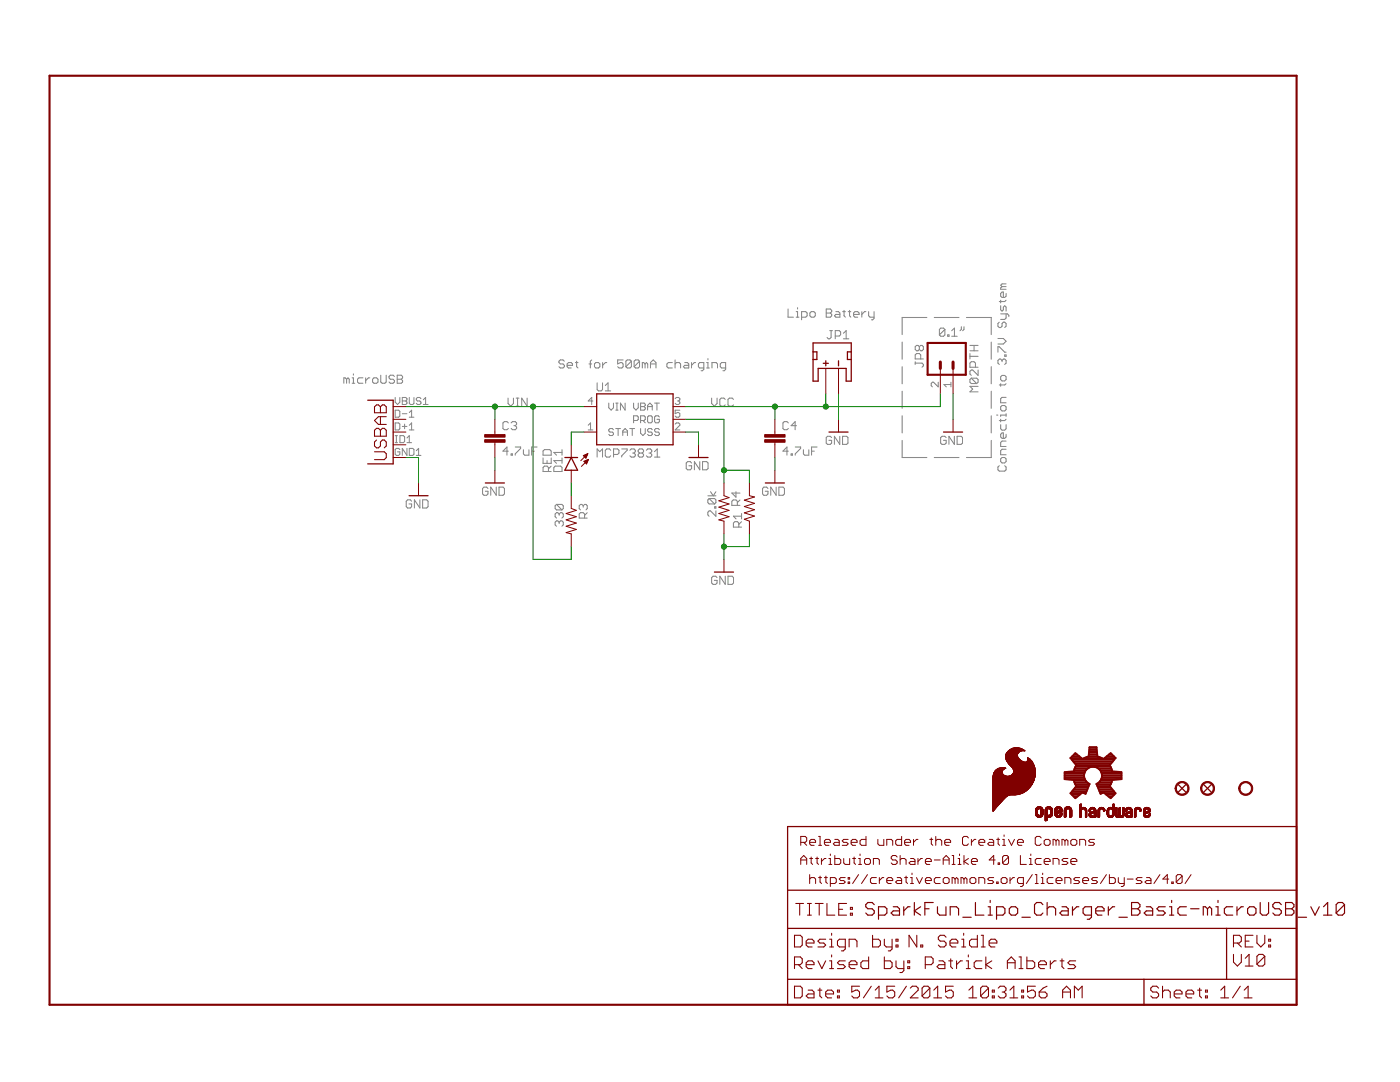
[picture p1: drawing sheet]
<svg xmlns="http://www.w3.org/2000/svg" width="279mm" height="216mm" viewBox="0 0 279 216" stroke-linecap="round" stroke-linejoin="round" font-family="sans-serif">
<g fill="none" stroke="#808080" stroke-width=".21">
<path d="M180 68.3v3.4M180 73.2v3.4M180 78.1v3.4M185 63.4h-5v3.4M186.5 63.4h4.9M192.9 63.4h4.9v3.4M197.8 68.3v3.4M197.8 73.2v3.4M197.8 78.1v3.4M180 87.9v3.4h5M180 83v3.4M186.5 91.3h4.9"/>
<path d="M197.8 83v3.4M197.8 87.9v3.4h-4.9"/>
</g>
<g fill="none" stroke="#808080" stroke-width=".2">
<path d="M199.7 59.9v.6M200 57.2l-.3 .2v.3h1.1M200 57.2h.8M200.8 58.5v.6l-.3 .3h-.5l-.3-.3v-.6l.3-.2h.2v1.1M200.8 59.9l-.3 .3h-1.1M200.8 56.6h-.8l-.3 .3 .3 .3M69.2 75.7l-.3-.3h-.3v1.1M69.2 75.7v.8M69.2 75.7l.2-.3 .3 .3v.8M70.3 75.4h.2v1.1M70.3 76.5h.5M70.5 74.6v.3"/>
<path d="M72.4 75.4h-.8l-.2 .3v.5l.2 .3h.8M73 75.4v1.1M73.8 75.4h-.3l-.5 .5M74.6 75.4h.6l.2 .3v.5l-.2 .3h-.6l-.2-.3v-.5zM76 74.9v1.3l.3 .3h.5l.3-.3v-1.3M78.7 75.1l-.3-.2h-.5l-.3 .2v.3l.3 .3h.5l.3 .2v.3l-.3 .3h-.5l-.3-.3M78.9 79.3v.9l.4 .5 .5-.5v-.9M79.3 74.9h.8l.2 .2v.3l-.2 .3 .2 .2v.3l-.2 .3h-.8zM79.3 75.7h.8M80.3 79.3h.7l.2 .2v.3l-.2 .2 .2 .2v.3l-.2 .2h-.7zM81.7 79.3v1.2l.2 .2h.5l.2-.2v-1.2M84 79.5l-.2-.2h-.5l-.2 .2v.3l.2 .2h.5l.2 .2v.3l-.2 .2h-.5l-.2-.2"/>
<path d="M84.5 79.8l.4-.5v1.4M101.4 79.4v1.1l.5 .5 .6-.5v-1.1M103 79.4h.6M103.3 79.4v1.6M105.2 79.4v1.6l-1.1-1.6v1.6M112.6 72.1l-.2-.3h-.6l-.3 .3v.2l.3 .3h.6l.2 .3v.3l-.2 .2h-.6l-.3-.2M113.2 72.9h1.1v-.3l-.3-.3h-.5l-.3 .3v.6l.3 .2h.5M114.8 72.3h.6M115.1 72.1v1.1l.3 .2M117.5 72.6h.6M118.1 71.8l-.3 .3v1.3M118.6 72.6l.3-.3h.5l.3 .3v.6l-.3 .2h-.5l-.3-.2z"/>
<path d="M119.2 76.4v1.3l.2 .3h.6l.2-.3v-1.3M120.3 72.3v1.1M120.8 78h1.1M120.8 76.9l.5-.5v1.6M121.1 72.3h-.3l-.5 .6M124.4 71.8h-1.1v.8l.5-.3h.3l.3 .3v.6l-.3 .2h-.6l-.2-.2M126 72.1l-.3-.3h-.5l-.3 .3v1.1M126 72.1v1.1l-.3 .2h-.5l-.3-.2M126 72.1l-1.1 1.1M127.6 72.1l-.2-.3h-.6l-.2 .3v1.1M127.6 72.1v1.1l-.2 .2h-.6l-.2-.2M127.6 72.1l-1 1.1"/>
<path d="M128.7 72.6l-.2-.3h-.3v1.1M128.7 72.6v.8M128.7 72.6l.3-.3 .3 .3v.8M129.8 72.6h1.1M129.8 73.4v-1.1l.6-.5 .5 .5v1.1M134.2 72.3h-.8l-.3 .3v.6l.3 .2h.8M134.7 72.6l.3-.3h.6l.2 .3v.8M134.7 71.8v1.6M134.7 79.5l.3-.2h.4l.3 .2v.3l-.3 .2M136.7 72.3h.5l.3 .3v.8h-.8l-.3-.2 .3-.3h.8M138 72.3v1.1M138.8 72.3h-.2l-.6 .6"/>
<path d="M140.5 73.4h-.9l-.2-.2v-.6l.2-.3h.9v1.4l-.3 .3h-.3M141 73.4h.6M141 72.3h.3v1.1M141.3 71.5v.3M142 79.4v1.1l.6 .5 .5-.5v-1.1M142.1 73.4v-1.1h.8l.3 .3v.8M144.7 79.7l-.2-.3h-.6l-.2 .3v1.1l.2 .2h.6l.2-.2M144.8 73.4h-.8l-.3-.2v-.6l.3-.3h.8v1.4l-.3 .3h-.2M146.4 79.7l-.3-.3h-.5l-.3 .3v1.1l.3 .2h.5l.3-.2M157.3 61.7v1.6h1M158.9 63.3h.5M158.9 62.2h.3v1.1"/>
<path d="M159.2 61.4v.3M160 63.3h.8l.3-.3v-.5l-.3-.3h-.8v1.6M161.6 62.5l.3-.3h.5l.3 .3v.5l-.3 .3h-.5l-.3-.3zM164.9 61.7h.8l.3 .2v.3l-.3 .3 .3 .2v.3l-.3 .3h-.8zM164.9 62.5h.8M165.6 66h.5M165.9 66v1.3l-.3 .3h-.3l-.2-.3M166.7 67.1h.8l.3-.3v-.6l-.3-.2h-.8v1.6M166.8 62.2h.5l.3 .3v.8h-.8l-.3-.3 .3-.3h.8M168.2 62.2h.5M168.3 67.6h1.1M168.3 66.5l.6-.5v1.6"/>
<path d="M168.4 61.9v1.1l.3 .3M169.3 62.2h.5M169.5 61.9v1.1l.3 .3M170.3 62.7h1.1v-.2l-.2-.3h-.6l-.3 .3v.5l.3 .3h.6M172 62.2v1.1M172.8 62.2h-.3l-.5 .5M173.4 62.2v.8l.2 .3h.8M174.4 62.2v1.3l-.2 .3h-.3M182.6 72.5h1.4l.3 .2v.3l-.3 .3M182.6 72.2v.5M183.5 69.2l-.3-.3h-.3l-.3 .3v.5l.3 .3h.3l.3-.3M183.5 69.2l.2-.3h.3l.3 .3v.5l-.3 .3h-.3l-.2-.3"/>
<path d="M183.5 69.2v.5M183.7 71.6v-.8l-.2-.3h-.6l-.3 .3v.8h1.7M187.2 76.3v.9l-.9-.9h-.2l-.3 .2v.5l.3 .2M188.6 65.7l-.3-.2h-.6l-.2 .2v1.1M188.6 65.7v1.1l-.3 .3h-.6l-.2-.3M188.6 65.7l-1.1 1.1M189.1 66.8h.3v.3h-.3zM189.8 76.7h-1.4l.4 .5M189.8 76.3v.9M189.9 67.1h1.1M189.9 66l.6-.5v1.6M191.9 65.2v.5l-.3 .3"/>
<path d="M192.4 65.2v.5l-.3 .3M193.6 71.1h1.6M193.6 70.5v1.1M193.6 70h1.6M193.6 68.9h1.6M193.8 75.5l-.2 .2v.6l.2 .2h1.1M193.8 75.5h1.1l.3 .2v.6l-.3 .2M193.8 75.5l1.1 1M194.4 68.9v1.1M194.7 73.3v-.8l-.3-.3h-.6l-.2 .3v.8h1.6M195.2 77.1h-1.6l.5 .5-.5 .6h1.6M195.2 73.8v1.1l-1.1-1.1h-.3l-.2 .3v.5l.2 .3"/>
<path d="M199.2 70.3v-1.1h.2l1.1 1.1h.3M199.2 67.5h1l.6 .6-.6 .5h-1M199.4 64.3l-.2 .3v.5l.2 .3h.3l.3-.3v-.5l.2-.3h.3l.3 .3v.5l-.3 .3M199.7 61v.8l.3 .3 .2-.3v-.5l.3-.3 .3 .3v.8M199.7 76.6v.5M199.7 62.6h1.4l.2 .3v.3M200 71.9l-.3-.3h-.3l-.2 .3v.6l.2 .2M200 71.9l.2-.3h.3l.3 .3v.6l-.3 .2M200 74.9h.5l.3 .3v.5l-.3 .3h-.5l-.3-.3v-.5zM200 71.9v.3M200.5 70.8h.3v.3h-.3zM200.8 62.6v.9l-.3 .2h-.8"/>
<path d="M200.8 79.3h-.8l-.3 .2v.9h1.1M200.8 76.6l-.3 .2h-1.1M78.9 81.9h.7l.2 .2v.9l-.2 .2h-.7zM78.9 86.9h.4M78.9 84.4h.7l.2 .2v1l-.2 .2h-.7zM78.9 88.3h.4M79.1 86.9v1.4M79.8 89.7l-.2-.2h-.5l-.2 .2v.9l.2 .3h.5l.2-.3v-.4h-.5M79.8 86.9h.7l.3 .3v.9l-.3 .2h-.7zM80.3 80h.7M80.3 85.1h.9M80.3 82.5h.9"/>
<path d="M80.8 84.6v1M81.2 89.5v1.4l-.9-1.4v1.4M81.2 87.4l.5-.5v1.4M81.2 88.3h.9M81.7 82.3l.4-.4v1.3M81.7 84.9l.4-.5v1.4M81.7 85.8h.9M81.7 83.2h.9M81.7 89.5h.7l.2 .2v.9l-.2 .3h-.7zM83.1 90.9h.9M83.1 89.9l.4-.4v1.4M83.8 99.7v1.7l-1.1-1.7v1.7"/>
<path d="M84.3 99.7h.9l.2 .3v1.1l-.2 .3h-.9zM84.5 80.7h.9M97.4 97.5l-.3-.3h-.5l-.3 .3v1.1l.3 .2h.5l.3-.2v-.6h-.5M99 97.2v1.6l-1.1-1.6v1.6M99.6 97.2h.8l.3 .3v1.1l-.3 .2h-.8zM101.5 90h-1.1l.8-.8v1.6M101.5 84.4l-.3-.3h-.6l-.2 .3v1.1l.2 .2h.6l.3-.2M102 90.6h.3v.2h-.3zM102 84.4l.3-.3h.5l.3 .3v.3l-.3 .2M102.6 84.9h.2M102.8 89.2h1.1v.3l-1.1 1.1v.2M102.8 84.9l.3 .3v.3l-.3 .2h-.5l-.3-.2"/>
<path d="M103 81h.6M104.5 89.7v.9l.2 .2h.9v-1.1M106.1 90h.5M107.2 89.2h-1.1v1.6M108.4 91.4v1.1h1.6v-1.1M108.6 89.7h1.1l.3 .3v.8h-1.6v-.8zM109.2 91.9v.6M109.5 94.1v-.8l-.3-.3h-.6l-.2 .3v.8h1.6M110 93l-.5 .6M110.5 93.3l.3-.3h1.1l.3 .3v.8h-1.7zM112.2 89.7v1.1M112.2 91.4v1.1"/>
<path d="M112.2 91.9h-1.7l.6 .6M112.2 90.3h-1.7l.6 .5M117.4 84.9l.5-.5v1.4M117.4 85.8h.9M118.3 80h-.9l.7-.7v1.4M119.2 91.2v-1.6l.5 .5 .5-.5v1.6M121.5 80.4v1l.5 .4 .4-.4v-1M121.9 89.9l-.3-.3h-.5l-.3 .3v1.1l.3 .2h.5l.3-.2M122.4 85.7l-.2-.2h-.5l-.2 .2v.3l.2 .2h.5l.2 .2v.3l-.2 .2h-.5l-.2-.2M122.4 90.7h.9l.2-.3v-.5l-.2-.3h-.9v1.6M122.9 81.8h.5M122.9 80.4h.5"/>
<path d="M122.9 85.5h.9M123.1 80.4v1.4M123.4 85.5v1.4M124.1 89.6h1.1v.3l-1.1 1.1v.2M124.3 86.9v-.9l.5-.5 .4 .5v.9M124.3 86.2h.9M124.8 80.4v1.4l-1-1.4v1.4M125.7 85.5h.9M125.7 89.9l.3-.3h.5l.3 .3v.2l-.3 .3M126.2 85.5v1.4M126.3 90.4h.2M126.4 83.9h.7l.3-.2v-.5l-.3-.2h-.7v1.4"/>
<path d="M126.4 80.4v1l.5 .4 .5-.4v-1M126.5 90.4l.3 .3v.3l-.3 .2h-.5l-.3-.2M127.6 90.4l-.2-.3v-.2l.2-.3h.6l.2 .3v.2l-.2 .3M127.6 90.4l-.2 .3v.3l.2 .2h.6l.2-.2v-.3l-.2-.3M127.6 90.4h.6M127.8 83.9h.7l.3-.2v-.5l-.3-.2h-.7v1.4M127.8 80.4h.7l.3 .3v.2l-.3 .2 .3 .3v.2l-.3 .2h-.7zM127.8 85.5v.9l.5 .5 .5-.5v-.9M127.8 81.1h.7M128.3 83.9l.5 .5M129 89.9l.3-.3h.5l.3 .3v.2l-.3 .3M129.2 83.2l.3-.2h.4l.3 .2v.9l-.3 .3h-.4l-.3-.3z"/>
<path d="M129.2 81.1h1M129.2 81.8v-.9l.5-.5 .5 .5v.9M129.5 90.4h.3M129.8 90.4l.3 .3v.3l-.3 .2h-.5l-.3-.2M130.2 85.7l-.3-.2h-.4l-.3 .2v.3l.3 .2h.4l.3 .2v.3l-.3 .2h-.4l-.3-.2M130.6 91.2h1.1M130.6 90.1l.6-.5v1.6M130.6 80.4h1M131.1 80.4v1.4M131.6 85.7l-.2-.2h-.5l-.3 .2v.3l.3 .2h.5l.2 .2v.3l-.2 .2h-.5l-.3-.2M131.6 83.2l-.2-.2h-.5l-.3 .2v.9l.3 .3h.5l.2-.3v-.4h-.5M134.7 84.6l.3-.2h.4l.3 .2v.3l-1 .9h1"/>
<path d="M135.2 80h.2M135.4 80l.3 .2v.3l-.3 .2h-.4l-.3-.2M135.7 81.9h-1v.6l.5-.2h.2l.3 .2v.5l-.3 .2h-.4l-.3-.2M138 92.4l-.2-.3h-.6l-.3 .3v1.1l.3 .2h.6l.2-.2v-.6h-.5M139.7 92.1v1.6l-1.1-1.6v1.6M140.2 92.1h.8l.3 .3v1.1l-.3 .2h-.8zM141.3 98.9h1.6M141.5 99.5l-.2 .3v.5l.2 .3h1.1M141.5 99.5h1.1l.3 .3v.5l-.3 .3M141.5 99.5l1.1 1.1M141.8 98.1l.5 .8 .6-.8M146.9 98.1v1.1l-.9-.8h1.7"/>
<path d="M147.7 99.8l-.5 .5M153.3 97.5l-.3-.3h-.6l-.2 .3v1.1l.2 .2h.6l.3-.2v-.6h-.6M154.9 97.2v1.6l-1.1-1.6v1.6M155.4 97.2h.9l.2 .3v1.1l-.2 .2h-.9zM157.3 90h-1l.8-.8v1.6M157.3 84.4l-.2-.3h-.6l-.2 .3v1.1l.2 .2h.6l.2-.2M157.9 90.6h.3v.2h-.3zM158.7 89.2h1.1v.3l-1.1 1.1v.2M159 84.9h-1.1l.8-.8v1.6M160.3 89.7v.9l.3 .2h.8v-1.1M162 90h.5M163.1 89.2h-1.1v1.6"/>
<path d="M166 87.3l-.3-.2h-.6l-.2 .2v1.1l.2 .3h.6l.3-.3v-.5h-.6M167.6 87.1v1.6l-1.1-1.6v1.6M168.1 87.1h.9l.2 .2v1.1l-.2 .3h-.9zM188.8 87.3l-.2-.2h-.6l-.3 .2v1.1l.3 .3h.6l.2-.3v-.5h-.5M190.5 87.1v1.6l-1.1-1.6v1.6M191 87.1h.8l.3 .2v1.1l-.3 .3h-.8zM198.9 82.8h.3M199.4 92.9l-.2 .3v.5l.2 .3h1.1l.3-.3v-.5l-.3-.3M199.7 84.7v.9l.3 .2h.5l.3-.2v-.9M199.7 91.6l.3-.3h.5l.3 .3v.5l-.3 .3h-.5l-.3-.3zM199.7 83.7v.5M200 80.9h.5l.3 .3v.5l-.3 .3h-.5l-.3-.3v-.5z"/>
<path d="M200.8 82.5v.6M200.8 86.7v.5l-.3 .3h-.5l-.3-.3v-.5l.3-.3h.2v1.1M200.8 82.8h-1.1v.3M200.8 88h-.8l-.3 .3v.8h1.1M200.8 89.6h-.8l-.3 .3v.8h1.1M200.8 83.7l-.3 .2h-1.1M82.1 100l-.2-.3h-.6l-.2 .3v1.1l.2 .3h.6l.2-.3v-.5h-.5M111.1 100.6l-.3 .3v.6l.3 .2h1M111.1 100.6h1l.3 .3v.6l-.3 .2M111.1 100.6l1 1.1M111.6 102.6l.3-.3h.2l.3 .3v.5l-.3 .3M111.6 104.2l-.3-.3h-.2l-.3 .3v.5l.3 .3"/>
<path d="M111.6 102.6l-.3-.3h-.2l-.3 .3v.5l.3 .3M111.6 104.2l.3-.3h.2l.3 .3v.5l-.3 .3M111.6 102.6v.2M111.6 104.2v.3M116.4 100.9l-.3-.3h-.3l-.2 .3v.6l.2 .2M116.4 100.9l.3-.3h.2l.3 .3v.6l-.3 .2M116.4 100.9v.3M116.7 103.4v-.8l-.3-.3h-.6l-.2 .3v.8h1.6M117.2 102.3l-.5 .5M142.6 101.1h.3v.3h-.3zM142.9 101.9v1.1l-1.1-1.1h-.3l-.2 .3v.5l.2 .3M143.1 115.3l-.3-.3h-.5l-.3 .3v1l.3 .3h.5l.3-.3v-.5h-.5"/>
<path d="M144.7 115v1.6l-1-1.6v1.6M145.3 115h.8l.3 .3v1l-.3 .3h-.8zM147.2 100.8v-.8l-.3-.2h-.6l-.3 .2v.8h1.7M147.4 105.2v-.8l-.2-.3h-.6l-.2 .3v.8h1.6M148 104.1l-.6 .5M148 103h-1.6l.5 .5M148 102.5v1"/>
</g>
<g fill="none" stroke="#800000" stroke-width=".21">
<path d="M74.7 90.1h2l.4 .4v.8l-.4 .4h-2M74.7 81.2l.4-.4h.4l.4 .4 .4-.4h.4l.4 .4v1.2h-2.4zM74.7 85.9l.4-.4h.4l.4 .4 .4-.4h.4l.4 .4v1.1h-2.4zM75.1 87.8l-.4 .4v.8l.4 .4h.4l.4-.4v-.8l.4-.4h.4l.4 .4v.8l-.4 .4M75.9 81.2v1.2M75.9 83.1v1.6M75.9 85.9v1.1M77.1 83.1h-1.6l-.8 .8 .8 .8h1.6M158.6 186.6h1.1l.4 .4v1.6l-.4 .4h-1.1zM158.6 192.5h1.1l.4-.4v-.8l-.4-.4h-1.1v2.4M158.6 196.8h1.1l.4 .4v1.5l-.4 .4h-1.1zM158.8 180.3h1.6"/>
<path d="M159.3 192.5l.8 .8M159.6 180.3v2.3M160.9 188.2h1.6v-.4l-.4-.4h-.8l-.4 .4v.8l.4 .4h.8M160.9 192.5h1.6v-.4l-.4-.4h-.8l-.4 .4v.8l.4 .4h.8M161.1 180.3h.8M161.1 182.6h.8M161.3 197.6h.8l.4 .4v1.1h-1.2l-.4-.4 .4-.4h1.2M161.5 180.3v2.3M162.7 180.3h1.6M163.2 191.7l.8 1.6 .8-1.6M163.2 197.6h.8M163.5 180.3v2.3"/>
<path d="M163.6 197.2v1.5l.4 .4M164.8 187.4h-1.2l-.4 .4 .4 .4h.8l.4 .4-.4 .4h-1.2M164.8 198.3h1.5v-.3l-.3-.4h-.8l-.4 .4v.7l.4 .4h.8M165 180.3v2.3h1.6M165.6 189h.7M165.6 187.4h.4v1.6M165.6 193.3h.7M165.6 191.7h.4v1.6M166 186.2v.4M166 190.5v.4M167.1 198.7h.4v.4h-.4zM167.1 197.6h.4v.4h-.4z"/>
<path d="M167.4 181.4h.8M168.7 189h-1.2l-.4-.4v-.8l.4-.4h1.2v2l-.4 .3h-.4M168.7 191.7h-1.2l-.4 .4 .4 .4h.8l.4 .4-.4 .4h-1.2M169 180.3h-1.6v2.3h1.6M169.5 189v-1.6h1.1l.4 .4v1.2M169.5 192.5h1.5v-.4l-.4-.4h-.7l-.4 .4v.8l.4 .4h.7M169.7 182.2h.4v.4h-.4zM169.7 181.1h.4v.3h-.4zM171.5 196.8h-1.5v1.2l.8-.4h.4l.3 .4v.7l-.3 .4h-.8l-.4-.4M173.4 190.9v2.4h-1.2l-.4-.4v-.8l.4-.4h1.2M173.9 196.8l-1.6 2.3M174.1 186.6v2.4h1.2l.4-.4v-.8l-.4-.4h-1.2"/>
<path d="M174.7 199.1h1.5M174.7 197.6l.7-.8v2.3M176.5 187.4v1.2l.4 .4h1.1M176.5 190.9v2.4h1.2l.3-.4v-.8l-.3-.4h-1.2M178 187.4v2l-.3 .3h-.4M178.6 196.8h-1.6v1.2l.8-.4h.4l.4 .4v.7l-.4 .4h-.8l-.4-.4M178.8 188.6h.4v.4h-.4zM178.8 187.4h.4v.4h-.4zM178.8 191.7v1.2l.4 .4h1.2M180.4 191.7v2l-.4 .4h-.4M180.9 196.8l-1.6 2.3M181.2 192.9h.3v.4h-.3z"/>
<path d="M181.2 191.7h.3v.4h-.3zM181.7 197.2l.4-.4h.7l.4 .4v.4l-1.5 1.5h1.5M183 186.6v2.4l-1.6-2.4v2.4M183.7 188.6h.4v.4h-.4zM184.7 192.5h1.1l.4-.4v-.8l-.4-.4h-1.1v2.4M185.6 197.2v1.5l-.4 .4h-.8l-.4-.4M185.6 197.2l-.4-.4h-.8l-.4 .4v1.5M185.6 197.2l-1.6 1.5M186.4 199.1h1.5M186.4 197.6l.7-.8v2.3M187.4 191.7h.8l.4 .4v1.2h-1.2l-.4-.4 .4-.4h1.2M188.8 187l-.4-.4h-.8l-.3 .4v.4l.3 .4h.8l.4 .4v.4l-.4 .4h-.8l-.3-.4"/>
<path d="M189.3 191.7h.8M189.6 188.2h1.6v-.4l-.4-.4h-.8l-.4 .4v.8l.4 .4h.8M189.7 191.3v1.6l.4 .4M190.2 196.8h-1.5v1.2l.8-.4h.4l.3 .4v.7l-.3 .4h-.8l-.4-.4M190.9 191.7v1.6M191.9 189h.8M191.9 187.4h.4v1.6M192.1 191.7h-.4l-.8 .8M192.3 186.2v.4M192.8 193.3h.8M192.8 191.7h.5v1.6M193.3 190.5v.4"/>
<path d="M193.4 199.1h1.5M193.4 197.6l.7-.8v2.3M195.1 186.6v2.4h-1.2l-.4-.4v-.8l.4-.4h1.2M195.8 189h.8M195.8 186.6h.4v2.4M196 191.7h-1.2l-.4 .4v.8l.4 .4h1.2M196.7 190.9v2.4M197.3 197.2v1.5l-.4 .4h-.8l-.4-.4M197.3 197.2l-.4-.4h-.8l-.4 .4v1.5M197.3 197.2l-1.6 1.5M197.4 188.2h1.5v-.4l-.3-.4h-.8l-.4 .4v.8l.4 .4h.8M197.9 191.7l-1.2 .8 1.2 .8"/>
<path d="M198 198.7h.4v.4h-.4zM198 197.6h.4v.4h-.4zM199.2 197.2l.4-.4h.8l.4 .4v.4l-.4 .4M200 198h.4M200.4 198l.4 .3v.4l-.4 .4h-.8l-.4-.4M201 192.1h1.6M201 193.3v-1.6l.8-.8 .8 .8v1.6M201.5 199.1h1.6M201.5 197.6l.8-.8v2.3M203.4 190.9h.4v2.4M203.4 193.3h.8M203.9 198.7h.4v.4h-.4z"/>
<path d="M203.9 197.6h.4v.4h-.4zM204.9 190.9v2.4h1.2l.4-.4v-.8l-.4-.4h-1.2M206.6 196.8h-1.5v1.2l.7-.4h.4l.4 .4v.7l-.4 .4h-.8l-.3-.4M207.3 192.5h1.5v-.4l-.4-.4h-.7l-.4 .4v.8l.4 .4h.7M207.4 198h1.2l.4 .3v.4l-.4 .4h-.8l-.4-.4zM209 196.8l-.8 .4-.8 .8M209.6 191.7v1.6M210.8 191.7h-.4l-.8 .8M211.6 191.7h.7M211.9 191.3v1.6l.4 .4M212.1 198h1.5M212.1 199.1v-1.5l.8-.8 .7 .8v1.5"/>
<path d="M214.4 199.1v-2.3l.8 .8 .8-.8v2.3M214.7 191.7h-1.2l-.4 .4 .4 .4h.8l.4 .4-.4 .4h-1.2M231.2 197.2l-.4-.4h-.7l-.4 .4v.4l.4 .4h.7l.4 .3v.4l-.4 .4h-.7l-.4-.4M232 198l.4-.4h.8l.4 .4v1.1M232 196.8v2.3M234.3 198.3h1.6v-.3l-.4-.4h-.8l-.4 .4v.7l.4 .4h.8M236.7 198.3h1.5v-.3l-.4-.4h-.7l-.4 .4v.7l.4 .4h.7M239 197.6h.8M239.4 197.2v1.5l.4 .4M240.6 198.7h.4v.4h-.4zM240.6 197.6h.4v.4h-.4zM243.6 199.1h1.6"/>
<path d="M243.6 197.6l.8-.8v2.3M246.2 188.2h1.1l.4-.4v-.8l-.4-.4h-1.1v2.4M246.2 190.4v1.6l.8 .8 .7-.8v-1.6M247 188.2l.7 .8M247.5 196.8l-1.5 2.3M248.3 199.1h1.6M248.3 197.6l.8-.8v2.3M248.5 187.8h.8M248.5 191.2l.8-.8v2.4M248.5 192.8h1.6M250.1 186.6h-1.6v2.4h1.6M250.8 186.6v1.6l.8 .8 .8-.8v-1.6"/>
<path d="M252.4 190.8v1.6l-.4 .4h-.8l-.4-.4M252.4 190.8l-.4-.4h-.8l-.4 .4v1.6M252.4 190.8l-1.6 1.6M253.2 188.6h.4v.4h-.4zM253.2 187.4h.4v.4h-.4z"/>
</g>
<path d="M9.9 15.1h248.9v185.4h-248.9zM185.1 68.4h7.6v6.4h-7.6z" fill="none" stroke="#800000" stroke-width=".42"/>
<g fill="none" stroke="#800000" stroke-width=".25">
<path d="M73.4 79.9h5.1v12.7h-5.1M119.1 78.6h15.2v10.2h-15.2zM162.3 68.4h7.6v7.7h-1v-2.6h-5.6v2.6h-1zM162.3 70.2h.7v1.5h-.7M164.3 72.5h1M164.8 72v1M167.3 72v1M169.9 70.2h-.8v1.5h.8M81.6 98.9h3.8M96.9 96.4h3.8M112.7 91.3h2.6M114 91.3l1.3 2.5h-2.6z"/>
<path d="M137.5 91.3h3.8M152.7 96.4h3.8M165.4 86.2h3.8M188.3 86.2h3.8M142.6 114.2h3.8M235.1 156.5l1.6 1.6M236.7 156.5l-1.6 1.6M240.2 156.5l1.5 1.6M241.7 156.5l-1.5 1.6M157.2 164.9h101.6v35.6h-101.6zM157.2 177.6h101.6M157.2 185.3h101.6"/>
<path d="M157.2 195.4h101.6M228.3 195.4v5.1M244.8 185.3v10.1"/>
</g>
<g fill="none" stroke="#800000" stroke-width=".23">
<path d="M197.6 179.7v.4M233.8 179.7v.4M243.1 179.7v.4M174.5 180.5l-.4-.4h-.9l-.4 .4v.4l.4 .4h.9l.4 .5v.4l-.4 .4h-.9l-.4-.4M175.3 182.6h1.3l.4-.4v-.9l-.4-.4h-1.3v2.5M178.3 180.9h.8l.4 .4v1.3h-1.2l-.5-.4 .5-.4h1.2M180.4 180.9v1.7M181.6 180.9h-.4l-.8 .9M182.5 180.1v2.5M183.7 180.9l-1.2 .9 1.2 .8M184.6 181.3h.8M186.2 180.1h-1.6v2.5"/>
<path d="M187.1 180.9v1.3l.4 .4h1.3v-1.7M189.6 182.6v-1.7h1.3l.4 .4v1.3M192.2 183h1.6M194.7 180.1v2.5h1.7M197.2 182.6h.8M197.2 180.9h.4v1.7M198.9 182.6h1.3l.4-.4v-.9l-.4-.4h-1.3v2.5M201.4 181.3l.4-.4h.9l.4 .4v.9l-.4 .4h-.9l-.4-.4zM203.9 183h1.7M208.1 180.5l-.4-.4h-.8l-.4 .4v1.7l.4 .4h.8l.4-.4M209 181.3l.4-.4h.8l.5 .4v1.3M209 180.1v2.5"/>
<path d="M211.9 180.9h.9l.4 .4v1.3h-1.3l-.4-.4 .4-.4h1.3M214 180.9v1.7M215.3 180.9h-.4l-.9 .9M217.8 182.6h-1.2l-.4-.4v-.9l.4-.4h1.2v2.1l-.4 .4h-.4M218.7 181.8h1.6v-.5l-.4-.4h-.8l-.4 .4v.9l.4 .4h.8M221.2 180.9v1.7M222.5 180.9h-.5l-.8 .9M223.3 183h1.7M225.8 180.1h1.3l.4 .4v.4l-.4 .4 .4 .5v.4l-.4 .4h-1.3zM225.8 181.3h1.3M228.8 180.9h.8l.4 .4v1.3h-1.2l-.5-.4 .5-.4h1.2M232.6 180.9h-1.3l-.4 .4 .4 .5h.8l.5 .4-.5 .4h-1.2"/>
<path d="M233.4 182.6h.9M233.4 180.9h.4v1.7M236.8 180.9h-1.3l-.4 .4v.9l.4 .4h1.3M237.6 181.3h1.7M241 181.3l-.4-.4h-.5v1.7M241 181.3v1.3M241 181.3l.4-.4 .4 .4v1.3M242.7 182.6h.8M242.7 180.9h.4v1.7M246 180.9h-1.2l-.5 .4v.9l.5 .4h1.2M246.9 180.9v1.7M248.1 180.9h-.4l-.8 .9"/>
<path d="M249 181.3l.4-.4h.8l.5 .4v.9l-.5 .4h-.8l-.4-.4zM251.5 180.1v2.1l.4 .4h.9l.4-.4v-2.1M255.7 180.5l-.4-.4h-.9l-.4 .4v.4l.4 .4h.9l.4 .5v.4l-.4 .4h-.9l-.4-.4M256.6 180.1h1.2l.4 .4v.4l-.4 .4 .4 .5v.4l-.4 .4h-1.2zM256.6 181.3h1.2M259.1 183h1.7M261.6 180.9l.8 1.7 .9-1.7M264.1 182.6h1.7M264.1 180.9l.9-.8v2.5M268.3 180.5l-.4-.4h-.8l-.4 .4v1.7M268.3 180.5v1.7l-.4 .4h-.8l-.4-.4M268.3 180.5l-1.6 1.7"/>
</g>
<g fill="none" stroke="#800000" stroke-width=".2">
<path d="M164.8 73.5v5.1M167.3 73.5v5.1M187.7 73.5v5.1M190.2 73.5v5.1M78.5 81.1h2.5M78.5 86.2h2.5M78.5 83.7h2.5M78.5 91.3h2.5M78.5 88.8h2.5M83.5 96.4v2.5M98.8 83.7v3M98.8 88.2v3.1"/>
<path d="M98.8 93.8v2.6M114 88.8v2.5M114 93.8v2.6M114 98.9v2.6l1 .3-2 .7 2 .6-2 .6 2 .7-2 .6 2 .6-2 .7 1 .2v2.6M116.4 90.9l.9-.4-.4 .9zM116.5 91h.6M116.5 92.1l.6 .5M116.5 81.1h2.6M116.5 86.2h2.6M116.6 92.1h.7M116.6 90.8h.6M116.6 91.1h.5"/>
<path d="M116.7 92.2h.5M116.7 91.2h.3M116.8 92.3h.4M116.8 91.9h.5M116.8 91.3h.2M116.9 90.7h.3M116.9 92.4h.2M117 92.5h.1M117.1 91.8h.3M117.1 90.6h.2M117.3 90.5l-1.4 1.4M117.4 91.7h.1"/>
<path d="M117.4 91.7l-1.4 1.4M117.4 91.7l-.3 .9M117.4 91.7l-.9 .4M134.3 81.1h2.6M134.3 86.2h2.6M134.3 83.7h2.6M139.4 88.8v2.5M144.5 96.4v2.5l1 .4-2 .6 2 .7-2 .6 2 .6-2 .7 2 .6-2 .6 1 .3v2.5M149.6 96.4v2.5l1 .3-2.1 .6 2.1 .6-2.1 .7 2.1 .6-2.1 .6 2.1 .7-2.1 .6 1.1 .4v2.5M154.6 83.7v3M154.6 88.2v3.1M154.6 93.8v2.6"/>
<path d="M167.3 83.7v2.5M190.2 83.7v2.5M144.5 111.6v2.6M198.2 155v6.8M198.2 160h1.6M198.2 156.8h7.5M198.2 156.7h7.6M198.2 156.5h7.8M198.2 156.3h7.9M198.2 156.2h7.9M198.2 156h8M198.2 155.7h8.2"/>
<path d="M198.2 155.6h8.2M198.2 155.5h8.2M198.2 155.4h8.2M198.2 155.3h8.3M198.2 155.2h8.3M198.2 155h8.3M198.2 154.9h8.4M198.2 154.9h2.7M198.2 154.8h2.5M198.2 154.7l2.4 .1M198.2 154.7h2.2M198.2 154.6v.4"/>
<path d="M198.2 154.6h2.1M198.2 154.6h2M198.3 154.5h1.9M198.3 154.5h1.8M198.3 154.4h1.8M198.3 154.3h1.7M198.4 154.2l-.2 .4M198.4 154.3h1.6M198.4 154.2h1.6M198.4 154.1h1.6M198.5 154h1.5M198.5 154l-.1 .2"/>
<path d="M198.6 153.9h1.4M198.7 153.7l-.2 .3M198.8 153.6h1.4M199.4 153.3h1.3M199.6 153.2l1.1 .1M199.6 153.2l-.9 .5M199.6 153.2h.9M199.9 159.9l-1.7 .1M199.9 159.9h-1.7M200 159.9h-1.8M200 153.2h.3M200 154.1v.2"/>
<path d="M200 154v.1M200 159.8l-.3 .4M200 153.9h-1.5M200 154.3l.1 .2M200 153.8v.2M200 159.8h-1.8M200 153.8h-1.4M200.1 159.7l-1.9 .1M200.1 153.8h-1.5M200.1 159.7h-1.9M200.1 153.7h-1.4M200.1 154.5l.2 .1"/>
<path d="M200.2 159.6l-2 .1M200.2 153.6l-1.5 .1M200.2 159.6h-2M200.2 153.6h-1.3M200.3 154.6l.6 .3M200.3 159.5l-2.1 .1M200.3 159.5h-2.1M200.3 153.5l-.3 .3M200.3 153.5h-1.4M200.3 159.4l-2.1 .1M200.4 159.4h-2.2M200.4 153.5h-1.4"/>
<path d="M200.4 159.3l-2.2 .1M200.5 159.3h-2.3M200.5 153.4h-1.4M200.5 159.2l-2.3 .1M200.6 159.2h-2.4M200.6 153.4h-1.4M200.7 159.1h-2.5M200.7 153.3h-1.4M200.7 150.8v.4M200.7 151.2l.1 .4M200.7 153.3l-.4 .2M200.7 153.3h.1"/>
<path d="M200.7 151.2h2.5M200.7 151.1h2.5M200.7 151.1h2.4M200.7 151h2.4M200.7 150.9h2.4M200.7 150.8h2.4M200.7 150.8h2.3M200.7 151.3h2.6M200.7 150.7h2.3M200.7 159l-2.5 .1M200.7 151.4h2.6M200.7 150.6h2.3"/>
<path d="M200.8 151.4h2.6M200.8 150.6h2.3M200.8 159l-.8 .8M200.8 159h-2.6M200.8 151.5h2.7M200.8 151.5h2.6M200.8 150.5h2.3M200.8 151.6h2.7M200.8 150.4h2.3M200.8 151.6l.3 .5M200.8 151.7h2.8M200.8 151.6h2.8"/>
<path d="M200.9 151.7h2.8M200.9 158.9l-2.7 .1M200.9 151.8h2.9M200.9 151.8h3M200.9 158.9h-2.7M200.9 151.8l3 .1M201 151.9h3M201 152h3.2M201 158.8l-2.8 .1M201 152h3.3M201.1 152.1h3.4M201.1 152.1l.3 .4"/>
<path d="M201.1 158.8l-.3 .2M201.1 158.8h-2.9M201.1 152.1h5M201.1 150l-.4 .8M201.1 152.2h5M201.2 158.7l-3 .1M201.2 152.2h4.9M201.2 152.3h5M201.3 152.4h4.9M201.3 158.7h-3.1M201.3 149.8h3.2M201.3 158.7l-.2 .1"/>
<path d="M201.3 154.9h5.3M201.4 152.5h4.9M201.4 152.5l.7 .8 .2 .4M201.4 149.7h3M201.5 158.6l-3.3 .1M201.5 154.8h5.1M201.5 152.6h4.8M201.5 149.6h2.8M201.5 152.7h4.8M201.5 149.6a2.43 2.43 0 0 1 2.8 0M201.5 149.6l-.4 .4M201.6 149.6h2.6"/>
<path d="M201.6 152.7h4.8M201.6 158.6l-.3 .1M201.6 154.8h5M201.6 152.8h4.8M201.7 149.5h2.4M201.7 152.8h4.7M201.7 152.9h4.7M201.7 149.5h2.3M201.8 154.7h4.8M201.8 152.9h4.6M201.8 153h4.6M201.9 149.4h2"/>
<path d="M201.9 153h4.6M201.9 153.1h4.6M202 154.6h4.6M202 153.1h4.5M202 149.4h1.8M202 154.6l-.7 .3M202 153.2h4.5M202 154.5h4.6M202 149.4h1.7M202.1 153.2h4.4M202.1 154.5h4.5M202.1 154.4h4.5"/>
<path d="M202.1 153.3h4.4M202.2 154.4h4.4M202.2 153.4h4.3M202.2 153.5h4.3M202.2 149.3h1.3M202.2 154.3h4.4M202.2 154.2h4.4M202.2 153.5h4.4M202.2 153.6h4.4M202.3 154.1h4.3M202.3 153.6h4.3M202.3 153.7v.3"/>
<path d="M202.3 153.8h4.3M202.3 153.7h4.3M202.3 154l-.3 .6M202.3 154h4.3M202.3 153.9h4.3M202.4 149.2h.9M202.6 149.2h.4M202.6 158.6h-4.4M203 150.7l.1 .2M203.1 150.9v.1M203.1 150.6l-.1 .1M203.1 151l.2 .4"/>
<path d="M203.1 150.4v.2M203.1 158.5l-4.9 .1M203.1 150.5h-2.3M203.1 150.4h-2.3M203.2 150.3h-2.3M203.2 150.2h-2.3M203.3 150.2h-2.3M203.3 158.5h-5.1M203.3 151.4l.2 .1M203.3 150.1h-2.3M203.4 150.1h-2.4M203.4 158.5h-5.2"/>
<path d="M203.5 151.5l.3 .3M203.5 150l-2.4 .1M203.5 150h-2.4M203.6 149.9h-2.5M203.7 158.4h-5.5M203.8 149.9h-2.6M203.8 151.8l.4 .2M203.8 158.3l-5.6 .1M203.9 158.3h-5.7M204 149.8h-2.7M204 158.2l-5.8 .1M204.1 149.8l-.6 .2-.4 .4"/>
<path d="M204.1 158.2h-5.9M204.2 152l1.8 .1M204.2 158.2l-1.6 .4M204.3 158.1l-6.1 .1M204.3 149.6l.3 .2h-.3M204.3 158.1h-6.1M204.4 158.1h-6.2M204.5 158h-6.3M204.6 157.9l-6.4 .1M204.6 157.9h-6.4M204.7 157.9l-.5 .3M204.7 157.8l-6.5 .1"/>
<path d="M204.8 157.8h-6.6M204.9 152h1.1M204.9 152l-.2 .1M204.9 157.7h-6.7M205 157.6l-6.8 .1M205 151.9h1M205 151.9h.9M205 157.6h-6.8M205 151.8h.9M205.1 151.8l-.2 .2M205.1 151.8h.7M205.1 151.7h.7"/>
<path d="M205.1 151.7h.6M205.1 151.2h.1M205.1 151.2v.1M205.1 151.3v.2M205.1 151.6v.2M205.1 151.2l.4 .2M205.1 157.5l-6.9 .1M205.1 151.6h.6M205.1 151.5h.5M205.1 151.5h.4M205.1 151.4h.4M205.1 151.4h.3"/>
<path d="M205.1 151.3h.2M205.1 151.5v.1M205.1 157.5l-.4 .4M205.1 157.5h-6.9M205.2 157.4l-7 .1M205.3 157.4h-7.1M205.3 157.3h-7.1M205.4 157.2l-7.2 .1M205.4 157.2h-7.2M205.5 157.1l-.4 .4M205.5 157.1l-7.3 .1M205.5 151.4l.4 .5"/>
<path d="M205.5 157.1h-7.3M205.6 157h-7.4M205.7 156.9h-7.5M205.7 156.8l-7.5 .1M205.8 156.7l-7.6 .1M205.9 156.7h-7.7M205.9 151.9l.3 .6M205.9 156.6h-7.7M205.9 156.6l-.4 .5M205.9 156.5l-7.7 .1M206 156.4l-7.8 .1M206 156.4h-7.8"/>
<path d="M206.1 156.3h-7.9M206.1 156.1l-7.9 .1M206.2 156.1h-8M206.2 156l-8 .1M206.2 152.5l.3 .7M206.3 155.9h-8.1M206.3 155.8h-8.1M206.3 155.8l-.4 .8M206.3 155.7l-8.1 .1M206.4 155.4h-8.2M206.5 155.3l-8.3 .1M206.5 155.3h-8.3"/>
<path d="M206.5 153.2l.1 .8M206.5 155.2h-8.3M206.5 155.1h-8.3M206.6 155h-8.4M206.6 154.9l-.3 .9M206.6 154.7h-4.7M206.6 154v.9M206.6 154.3h-4.4M159.8 168.1h.9l.3-.3v-.6l-.3-.3h-.9v1.8M159.8 172.5v-1.2l.6-.6 .6 .6v1.2M159.8 171.6h1.2M160.4 168.1l.6 .6"/>
<path d="M161.6 168.1h1.2v-.3l-.3-.3h-.6l-.3 .3v.6l.3 .3h.6M161.6 174.5v1.8M161.6 175.4l.3-.3h.6l.3 .3v.9M161.6 171.3h.6M161.9 171v1.2l.3 .3M162.8 171.3h.6M163.1 171v1.2l.3 .3M163.4 166.9h.3v1.8M163.4 168.7h.6M163.4 175.1h.6M163.7 174.8v1.2l.3 .3M163.9 171.3v1.2"/>
<path d="M164.5 168.1h1.2v-.3l-.3-.3h-.6l-.3 .3v.6l.3 .3h.6M164.5 175.1h.6M164.8 174.8v1.2l.3 .3M164.8 171.3h-.3l-.6 .6M165.4 171.3h.3v1.2M165.4 172.5h.6M165.7 170.4v.3M165.7 176.3h.9l.3-.3v-.6l-.3-.3h-.9v1.8M166.6 167.5h.6l.3 .3v.9h-.9l-.3-.3 .3-.3h.9M166.6 170.7v1.8h.9l.3-.3v-.6l-.3-.3h-.9M168.4 171.3v.9l.3 .3h.9v-1.2M168.7 175.1h-.9l-.3 .3 .3 .3h.6l.3 .3-.3 .3h-.9"/>
<path d="M169.3 167.5h-.9l-.3 .3 .3 .3h.6l.3 .3-.3 .3h-.9M169.3 175.1h.3v.3h-.3zM169.3 176h.3v.3h-.3zM169.9 168.1h1.1v-.3l-.2-.3h-.6l-.3 .3v.6l.3 .3h.6M170.2 171.3h.6M170.5 171v1.2l.3 .3M171.3 171.3h.3v1.2M171.3 172.5h.6M171.3 174.5l-1.1 1.8M171.6 170.4v.3M172.5 171.6l.3-.3h.6l.3 .3v.6l-.3 .3h-.6l-.3-.3zM172.8 166.9v1.8h-.9l-.3-.3v-.6l.3-.3h.9"/>
<path d="M173.1 174.5l-1.2 1.8M174.3 172.5v-1.2h.9l.3 .3v.9M174.9 175.1h-.9l-.3 .3v.6l.3 .3h.9M175.2 167.5v.9l.3 .3h.9v-1.2M175.5 175.1v1.2M176.4 175.1h-.3l-.6 .6M177 168.7v-1.2h.9l.3 .3v.9M177 175.7h1.2v-.3l-.3-.3h-.6l-.3 .3v.6l.3 .3h.6M179 175.1h.6l.3 .3v.9h-.9l-.2-.3 .2-.3h.9M179 171l-.2-.3h-.6l-.3 .3v.3l.3 .3h.6l.2 .3v.3l-.2 .3h-.6l-.3-.3M179.6 171.6l.3-.3h.6l.3 .3v.9M179.6 170.7v1.8"/>
<path d="M179.9 166.9v1.8h-.9l-.2-.3v-.6l.2-.3h.9M180.5 168.1h1.2v-.3l-.3-.3h-.6l-.3 .3v.6l.3 .3h.6M180.5 175.1h.6M180.8 174.8v1.2l.3 .3M181.7 171.3h.6l.3 .3v.9h-.9l-.3-.3 .3-.3h.9M181.7 175.1h.3v1.2M181.7 176.3h.6M182 174.2v.3M182.3 167.5v1.2M182.9 175.1l.6 1.2 .6-1.2M183.2 167.5h-.3l-.6 .6M183.2 171.3v1.2"/>
<path d="M184.1 171.3h-.3l-.6 .6M184.7 171.9h1.2v-.3l-.3-.3h-.6l-.3 .3v.6l.3 .3h.6M184.7 175.7h1.2v-.3l-.3-.3h-.6l-.3 .3v.6l.3 .3h.6M185.6 167.5h.6M185.9 167.2v1.2l.3 .3M186.5 171.6h1.1M186.8 167.8l.2-.3h.6l.3 .3v.9M186.8 166.9v1.8M187.6 175.1h-.8l-.3 .3v.6l.3 .3h.8M188.2 171.6h1.2M188.2 172.5v-1.2l.6-.6 .6 .6v1.2M188.5 168.1h1.2v-.3l-.3-.3h-.6l-.3 .3v.6l.3 .3h.6"/>
<path d="M188.5 175.1h.6l.3 .3v.6l-.3 .3h-.6l-.3-.3v-.6zM190 172.5h.6M190 170.7h.3v1.8M190.6 175.4l-.3-.3h-.3v1.2M190.6 175.4v.9M190.6 175.4l.3-.3 .3 .3v.9M191.2 171.3h.3v1.2M191.2 172.5h.6M191.5 170.4v.3M192.4 170.7v1.8M192.4 175.4v.9M192.4 175.4l-.3-.3h-.3v1.2"/>
<path d="M192.4 175.4l.3-.3 .3 .3v.9M193.3 167.2l-.3-.3h-.6l-.3 .3v1.2l.3 .3h.6l.3-.3M193.3 171.3l-.9 .6 .9 .6M193.9 167.5v1.2M193.9 171.9h1.2v-.3l-.3-.3h-.6l-.3 .3v.6l.3 .3h.6M193.9 175.1h.6l.3 .3v.6l-.3 .3h-.6l-.3-.3v-.6zM194.8 167.5h-.3l-.6 .6M195.3 168.1h1.2v-.3l-.3-.3h-.6l-.3 .3v.6l.3 .3h.6M195.3 176.3v-1.2h.9l.3 .3v.9M197.4 167.5h.6l.3 .3v.9h-.9l-.3-.3 .3-.3h.9M198.2 161.5h.3M198.2 160.6h1.1"/>
<path d="M198.2 161.8v.1M198.2 161.8h.1M198.3 175.1h-.9l-.3 .3 .3 .3h.6l.3 .3-.3 .3h-.9M198.3 161.7l-.1 .1M198.3 161.7h-.1M198.4 161.6l-.2 .1M198.4 161.6h-.2M198.4 161.6l-.1 .1M198.5 161.5h-.3M198.6 161.4l-.4 .1M198.6 161.4h-.4M198.6 171.6h-1.2l.9-.9v1.8"/>
<path d="M198.6 161.3l-.4 .1M198.7 161.3h-.5M198.7 161.2l-.5 .1M198.8 161.2h-.6M198.8 161.1l-.6 .1M198.8 161.1h-.6M198.8 161.1l-.4 .5M198.9 167.5h.6M198.9 176h.3v.3h-.3zM198.9 161l-.7 .1M198.9 161h-.7M199 160.9l-.8 .1"/>
<path d="M199 160.9h-.8M199.1 160.8l-.9 .1M199.1 160.8h-.9M199.2 160.7l-1 .1M199.2 167.2v1.2l.3 .3M199.2 172.2h.3v.3h-.3zM199.2 160.7h-1M199.3 160.6l-1.1 .1M199.3 160.5l-1.1 .1M199.4 160.5h-1.2M199.4 160.5l-.6 .6M199.4 160.4l-1.2 .1"/>
<path d="M199.5 160.4h-1.3M199.5 160.3l-1.3 .1M199.6 160.3h-1.4M199.6 160.2l-1.4 .1M199.6 160.2h-1.4M199.7 160.2l-.3 .3M199.7 160.1l-1.5 .1M199.7 160.1h-1.5M199.8 160l-1.6 .1M200.1 168.7h.6M200.1 167.5h.3v1.2M200.1 175.1h.6l.3 .3v.6l-.3 .3h-.6l-.3-.3v-.6z"/>
<path d="M200.4 166.6v.3M201.3 167.5l.6 1.2 .6-1.2M201.3 171v1.2l-.3 .3h-.6l-.3-.3M201.3 171l-.3-.3h-.6l-.3 .3v1.2M201.3 171l-1.2 1.2M201.6 175.1v1.2M202.5 175.1h-.3l-.6 .6M203.1 168.1h1.1v-.3l-.3-.3h-.6l-.2 .3v.6l.2 .3h.6M203.6 170.7v1.8h1.2M204.2 176.3h-.9l-.2-.3v-.6l.2-.3h.9v1.5l-.3 .3h-.3M205.4 171.3h.3v1.2M205.4 172.5h.6"/>
<path d="M205.7 170.4v.3M206 174.5l-1.2 1.8M206.6 176.3h.6M206.6 174.5h.3v1.8M206.7 162.4h.4M206.7 162.3h.4M206.7 162.2h.4M206.7 162.1h.4M206.7 162h.4M206.7 161.9h.4M206.7 161.8h.4M206.7 161.7h.4"/>
<path d="M206.7 162.6h.5M206.7 162.5l.4 .1M206.7 162.5h.4M206.7 162.4l.4 .1M206.7 161.6h.4M206.7 162.7h.6M206.7 162.6l.6 .1M206.8 162.7h1.3M206.8 162.8h1.2M206.8 161.3h1.2M206.8 161.2h1.2M206.9 161.2h1"/>
<path d="M206.9 162.9h1M206.9 161.1h1M207 163h.8M207 161.1h.8M207.1 163h.7M207.1 161.6h-.4M207.1 161.5l-.4 .1M207.1 161.5h-.4M207.1 161h.6M207.2 161.4l-.5 .1M207.3 163.1h.2M207.3 161.4h-.6"/>
<path d="M207.3 161h.3M207.5 162.7h.6M207.5 161.4h.6M207.6 162.7h.5M207.6 161.4l.5 .1M207.7 162.6h.4M207.7 161.5h.4M207.7 162.5h.4M207.7 161.6h.4M207.8 162.4h.3M207.8 162.3h.3M207.8 162.2h.3"/>
<path d="M207.8 162.1h.3M207.8 162h.3M207.8 161.9h.3M207.8 161.8h.3M207.8 161.7h.3M207.8 161.6h.3M207.8 167.2l-.3-.3h-.6l-.3 .3v1.2l.3 .3h.6l.3-.3M207.8 171.3h-.9l-.3 .3v.6l.3 .3h.9M207.8 175.1h.3v1.2M207.8 176.3h.6M207.9 162.9h-1M208.1 161.4h-1.3"/>
<path d="M208.1 174.2v.3M208.1 162.6h-.5M208.4 167.8l.3-.3h.6l.3 .3v.6l-.3 .3h-.6l-.3-.3zM208.4 171.9h1.2v-.3l-.3-.3h-.6l-.3 .3v.6l.3 .3h.6M208.6 163.6h.4M208.6 163.5h.4M208.6 163.4h.4M208.6 163.3h.4M208.6 163.2h.4M208.6 163.1h.4M208.6 162.8h1.3M208.6 162.7h.7"/>
<path d="M208.6 162.6l.6 .1M208.6 162.6h.5M208.6 162.5h.4M208.6 162.4h.4M208.6 162.3h.4M208.6 162.2h.4M208.6 162.1h.4M208.6 162h.4M208.6 161.9h.4M208.6 161.8h.4M208.6 161.7h.4M208.6 161.6h.4"/>
<path d="M208.6 163.8h.1M208.7 161.4h1.3M208.7 161.3h1.2M208.7 161.2h1.2M208.8 161.2h1M208.9 163.7l-.3 .1M208.9 161.1h.9M208.9 161.1h.8M209 163.7h-.4M209 161.5l-.4 .1M209.1 161.5h-.5M209.1 161h.5"/>
<path d="M209.1 161.4l-.5 .1M209.2 161.4h-.6M209.2 161h.3M209.2 163.1h.3M209.5 162.7h.5M209.5 161.4h.5M209.5 161.4l.5 .1M209.6 162.6h.4M209.6 161.5h.4M209.6 161.5l.5 .1M209.7 163l-1.1 .1M209.7 162.4h.4"/>
<path d="M209.7 161.6h.4M209.7 162.3h.4M209.7 162.2h.4M209.7 162.1h.4M209.7 162h.4M209.7 161.9h.4M209.7 161.8h.4M209.7 161.7h.4M209.7 163h-1.1M209.8 162.9l-1.2 .1M209.8 162.9h-1.2M209.9 162.8l-1.3 .1"/>
<path d="M210 162.7l-1.4 .1M210 162.7h-.6M210 162.6h-.5M210.1 162.5h-.5M210.2 172.5v-1.2h.9l.2 .3v.9M210.2 175.1h-.9l-.3 .3v.6l.3 .3h.9M210.5 162.5h.4M210.5 162.4l.4 .1M210.5 161.9h1.4M210.5 161.8l.4 .1M210.5 161.8h.4M210.5 161.7h.4"/>
<path d="M210.5 161.6h.4M210.5 161.5h.4M210.5 162.6h.5M210.5 162.6l.6 .1M210.6 162.7h.6M210.6 161.4h1.3M210.6 162.7h1.3M210.6 161.3h1.3M210.6 162.8h1.2M210.6 161.3h1.2M210.7 162.8h1.1M210.7 161.2h1.1"/>
<path d="M210.7 162.9h1.1M210.8 167.8l-.3-.3h-.3v1.2M210.8 167.8v.9M210.8 175.7h1.1v-.3l-.3-.3h-.5l-.3 .3v.6l.3 .3h.5M210.8 167.8l.3-.3 .2 .3v.9M210.8 162.9h.9M210.8 161.1h.9M210.8 163h.8M210.8 161.1h.8M210.9 163h.7M210.9 161.6l-.4 .1M210.9 162.4h-.4"/>
<path d="M211 161h.5M211 161.5h-.5M211 162.3l-.5 .1M211 161.4l-.5 .1M211.1 163.1h.3M211.1 161.9h.8M211.1 161.4h-.6M211.1 161h.3M211.1 162.3h-.6M211.2 161.8h.7M211.2 162.2l-.7 .1M211.3 161.8h.6"/>
<path d="M211.3 162.7h.6M211.4 162.2h-.9M211.4 161.4h.5M211.4 162.7h.5M211.4 161.7h.5M211.4 162.1l-.9 .1M211.5 161.5h.4M211.5 162.5h.4M211.5 161.6h.4M211.6 162.4h.3M211.6 162.1h-1.1M211.6 162.3h.3"/>
<path d="M211.7 162.2h.2M211.7 162l-1.2 .1M211.8 162.2h.1M211.8 162h-1.3M211.9 161.9l-1.4 .1M211.9 162.6h-.4M212.4 163h.3M212.4 162.9h.4M212.4 162.8h.4M212.4 162.7h.4M212.4 162.6h.4M212.4 162.5h.4"/>
<path d="M212.4 162.4h.4M212.4 162.3h.4M212.4 162.2h.4M212.4 162.1h.4M212.4 162h.4M212.4 161.9h.4M212.4 161.8h.4M212.4 161.7h.4M212.4 161.6h.4M212.5 176.3v-1.2h.9l.3 .3v.9M212.5 167.8l-.3-.3h-.3v1.2M212.5 167.8v.9"/>
<path d="M212.5 167.8l.3-.3 .3 .3v.9M212.5 161.3h1.3M212.5 161.3h1.2M212.6 161.2h1.1M212.7 161.1h.9M212.7 163h-.3M212.7 161.1h.8M212.8 162.9l-.4 .1M212.9 161.5l-.5 .1M212.9 161.5h-.5M212.9 161h.5M212.9 161.4l-.5 .1"/>
<path d="M213 161h.3M213 161.4h-.5M213.1 171.3h-.9l-.3 .3 .3 .3h.6l.3 .3-.3 .3h-.9M213.3 161.4h.5M213.4 161.4l.4 .1M213.4 161.5h.5M213.5 161.6h.4M213.5 162.9h.4M213.5 162.8h.4M213.5 162.7h.4M213.5 162.6h.4M213.5 162.5h.4"/>
<path d="M213.5 162.4h.4M213.5 162.3h.4M213.5 162.2h.4M213.5 162.1h.4M213.5 162h.4M213.5 161.9h.4M213.5 161.8h.4M213.5 161.7h.4M213.7 167.8l.3-.3h.6l.3 .3v.6l-.3 .3h-.6l-.3-.3zM213.7 171.9h1.2v-.3l-.3-.3h-.6l-.3 .3v.6l.3 .3h.6M213.7 163h-.2M213.8 161.4h-1.3"/>
<path d="M213.8 163h-.3M213.9 162.9l-.4 .1M215.5 168.7v-1.2h.9l.3 .3v.9M215.5 175.1h-.9l-.3 .3 .3 .3h.6l.3 .3-.3 .3h-.9M215.5 160.6h.3M215.5 163h.3M215.5 162.9h.3M215.5 162.8h.3M215.5 162.7h.3M215.5 162.6h.3M215.5 162.5h.3M215.5 162.4h.3"/>
<path d="M215.5 162.3h.3M215.5 162.2h.3M215.5 162.1h.3M215.5 162h.3M215.5 161.9h.3M215.5 161.8h.3M215.5 161.7h.3M215.5 161.6h.3M215.5 161.6h.4M215.5 161.5h.4M215.5 161.3l1.2 .1M215.5 161.3h1.2"/>
<path d="M215.5 161.2l1.2 .1M215.5 161.2h1.1M215.5 161.1l.3 .1M215.5 161.1h.3M215.5 161h.3M215.5 160.9h.3M215.5 160.8h.3M215.5 160.7h.3M215.5 160.5h.3M215.6 163.1h-.1M215.6 160.5h.2M215.8 163l-.3 .1"/>
<path d="M215.8 161.7l-.3 .1M215.9 161.2h.6M216 161.5h-.5M216 161.4l-.5 .1M216 161.1h.4M216.1 175.7h1.2v-.3l-.3-.3h-.6l-.3 .3v.6l.3 .3h.6M216.2 161.4h-.7M216.2 161.4h.6M216.4 161.4l.4 .1M216.5 161.5h.4M216.5 161.6h.4M216.6 161.6h.3"/>
<path d="M216.6 161.7h.3M216.6 162.9h.3M216.6 162.8h.3M216.6 162.7h.3M216.6 162.6h.3M216.6 162.5h.3M216.6 162.4h.3M216.6 162.3h.3M216.6 162.2h.3M216.6 162.1h.3M216.6 162h.3M216.6 161.9h.3"/>
<path d="M216.6 161.8h.3M216.7 163.1h-.1M216.9 163l-.3 .1M216.9 163h-.3M217.3 162.6l.4 .1M217.3 162.6h.3M217.3 161.8h.3M217.3 161.7h.3M217.4 162.8h.4M217.4 162.7l.3 .1M217.4 162.7h.3M217.4 161.6h.3"/>
<path d="M217.4 162.8l.8 .1M217.4 161.5h.3M217.4 162.9h.8M217.5 162.9h.7M217.5 161.9h-.1M217.5 161.4h1.1M217.5 163h.7M217.6 161.3h.9M217.6 163h.6M217.6 161.8l-.3 .1M217.6 161.2h.8M217.6 162.5l-.3 .1"/>
<path d="M217.6 161.7h-.2M217.7 162.1h1M217.7 162.5h-.4M217.7 161.6h-.3M217.7 163.1h.5M217.7 162.4l-.3 .1M217.7 161.2h.6M217.8 162.4h-.4M217.8 162.1h.9M217.8 161.5h-.4M217.8 163.1h.1M217.8 161.4l-.4 .1"/>
<path d="M217.8 161.1h.4M217.9 162.3l-.5 .1M217.9 163.1h.2M217.9 162h.8M218 162.8h.2M218 162h.7M218 161.4h-.6M218 162.3h-.6M218.1 161.4h.5M218.1 162.2l-.7 .1M218.1 161.9h.6M218.2 161.4h.4"/>
<path d="M218.2 161.5h.5M218.3 162.2h-.8M218.3 161.9h.4M218.3 161.5l.4 .1M218.4 161.8h.3M218.4 161.6h.3M218.4 162.2h.3M218.4 162.9h.3M218.4 162.8h.3M218.4 162.7h.3M218.4 162.6h.3M218.4 162.5h.3"/>
<path d="M218.4 162.4h.3M218.4 162.3h.3M218.4 161.7h.3M218.4 167.5h-.8l-.3 .3 .3 .3h.5l.3 .3-.3 .3h-.8M218.5 163.1h-.1M218.7 163l-.3 .1M218.7 163h-.3M218.7 162.1l-1.1 .1M219 175.1h-.9l-.3 .3 .3 .3h.6l.3 .3-.3 .3h-.9M219.2 162.9h.3M219.2 162.8h.3M219.2 162.7h.3"/>
<path d="M219.2 162.6h.3M219.2 162.5h.3M219.2 162.4h.3M219.2 162.3h.3M219.2 162.2h.3M219.2 162.1h.3M219.2 162h.3M219.2 161.9h.3M219.2 161.8h.3M219.2 161.7h.3M219.2 161.6h.3M219.3 163.1h-.1"/>
<path d="M219.3 161.4h1.1M219.3 161.3h1M219.4 161.3h.9M219.4 163l-.2 .1M219.4 161.2h.8M219.4 163h-.2M219.5 162.9l-.3 .1M219.5 161.6l-.3 .1M219.5 161.5l-.3 .1M219.5 161.2h.6M219.6 161.5h-.4M219.6 161.4l-.4 .1"/>
<path d="M219.6 161.1h.4M219.8 161.4h-.6M219.9 161.4h.5M220 161.4l.4 .1M220.1 161.5h.4M220.2 161.6h.3M220.2 161.5h.3M220.2 161.7h.3M220.2 161.8h.2M220.5 161.8h-.3M220.8 174.5l-1.2 1.8M220.9 162.4h.4"/>
<path d="M220.9 162.3h.4M220.9 162.2h.4M220.9 162.1h.4M220.9 162h.4M220.9 161.9h.4M220.9 161.8h.4M221 162.5h.3M221 161.7h.3M221 162.6h.3M221 162.7l.4 .1M221 162.7h.4M221 162.8h.6"/>
<path d="M221.1 162.8l1.1 .1M221.1 162.9h1.1M221.1 161.4h1.2M221.1 161.3h1.2M221.2 162.9h.9M221.2 161.3h1.1M221.2 163h.9M221.2 161.2h1.1M221.3 163h.7M221.3 161.6h-.3M221.3 161.5l-.3 .1M221.4 161.2h.5"/>
<path d="M221.4 163.1h.5M221.4 174.5v1.8h.9l.3-.3v-.6l-.3-.3h-.9M221.4 161.5h-.4M221.4 161.1h.4M221.5 161.4l-.5 .1M221.6 163.1h.1M221.6 161.4h-.5M221.7 163.1h.1M221.7 161.4h.6M221.7 162.8h.5M221.8 161.4h.5M221.9 161.5h.4"/>
<path d="M221.9 162.7h.4M222 161.5h.3M222 161.6h.3M222 162.6h.3M222 162.5h.3M222 162.4h.3M222 162.3h.3M222 162.2h.3M222 162.1h.3M222 162h.3M222 161.9h.3M222 161.8h.3"/>
<path d="M222 161.7h.3M222 161.1h.3M222 161h.3M222 160.9h.3M222 160.8h.3M222 160.7h.3M222 160.6h.3M222 160.5h.3M222.1 160.5h.2M222.3 162.8h-.4M222.3 162.6l-.3 .1M222.6 162.6h.3"/>
<path d="M222.6 162.5h.3M222.6 162.4h.3M222.6 162.3h.3M222.6 162.2h.3M222.6 162.1h.3M222.6 162h.3M222.6 161.9h.3M222.6 161.8h.3M222.6 161.7h.3M222.6 161.6h.3M222.6 161.5h.3M222.6 161.4h.3"/>
<path d="M222.6 161.3h.3M222.6 162.8h.4M222.6 162.7h.3M222.6 162.6l.3 .1M222.6 161.2h.3M222.7 162.9h1.5M222.7 163h1.5M222.8 161.2h.1M222.8 163h1.3M222.9 163.1h.4M223 163.1h.1M223.1 163.1h.1"/>
<path d="M223.1 162.8h.7M223.2 175.1v.9l.3 .3h.9M223.2 162.8h.4M223.3 162.7h.3M223.3 162.6l.3 .1M223.3 162.6h.3M223.3 162.5h.3M223.3 162.4h.3M223.3 162.3h.3M223.3 162.2h.3M223.3 162.1h.3M223.3 162h.3"/>
<path d="M223.3 161.9h.3M223.3 161.8h.3M223.3 161.7h.3M223.3 161.6h.3M223.3 161.5h.3M223.3 161.4h.3M223.3 161.3h.3M223.3 161.2h.3M223.5 161.2h.1M223.6 163.1h.4M223.9 163.1h.1M223.9 162.8h.4"/>
<path d="M224 162.7h.3M224 162.6h.3M224 162.5h.3M224 162.4h.3M224 162.3h.3M224 162.2h.3M224 162.1h.3M224 162h.3M224 161.9h.3M224 161.8h.3M224 161.7h.3M224 161.6h.3"/>
<path d="M224 161.5h.3M224 161.4h.3M224 161.3h.3M224 161.2h.3M224.2 161.2h.1M224.2 162.9l-1.5 .1M224.3 162.8l-1.6 .1M224.4 175.1v1.5l-.3 .3h-.3M224.6 162.7h.3M224.6 162.6h.3M224.6 162.5h.3M224.6 162.7l.4 .1"/>
<path d="M224.6 161.8h.3M224.6 161.7h.3M224.6 162.8h.5M224.6 162.8h.8M224.7 162.9h.8M224.7 161.9h-.1M224.7 161.4h1.1M224.8 163h.7M224.8 161.3h1M224.8 161.8l-.2 .1M224.8 161.3h.9M224.9 161.2h.8"/>
<path d="M224.9 161.7h-.3M224.9 162.1h1M224.9 161.6h-.3M225 175.4h1.1M225 163.1h.4M225 162.4l-.4 .1M225 161.5l-.4 .1M225 161.2h.6M225 162.4h-.4M225 162.1h.9M225 161.5h-.3M225.1 161.1h.3"/>
<path d="M225.1 161.4l-.4 .1M225.1 163.1h.2M225.1 162.3l-.5 .1M225.2 162h.7M225.2 161.4h-.5M225.3 162.8h.1M225.3 162h.6M225.3 162.3h-.6M225.3 161.4h.5M225.4 162.2l-.7 .1M225.4 161.9h.5M225.4 161.4l.5 .1"/>
<path d="M225.5 161.9h.4M225.5 161.5h.4M225.6 162.2h-.9M225.6 161.5h.3M225.6 161.6h.3M225.6 161.8h.3M225.7 162.2h.2M225.7 161.8h.2M225.7 161.7h.2M225.7 163h.2M225.7 162.9h.2M225.7 162.8h.2"/>
<path d="M225.7 162.7h.2M225.7 162.6h.2M225.7 162.5h.2M225.7 162.4h.2M225.7 162.3h.2M225.8 163.1h-.1M225.9 163l-.2 .1M225.9 162.1l-1.1 .1M226.4 163.1h.1M226.4 162.9h.3M226.4 162.8h.3M226.4 162.7h.3"/>
<path d="M226.4 162.6h.3M226.4 162.5h.3M226.4 162.4h.3M226.4 162.3h.3M226.4 162.2h.3M226.4 162.1h.3M226.4 162h.3M226.4 161.9h.3M226.4 161.8h.3M226.4 161.7h.3M226.4 161.5h.4M226.5 161.4h1.1"/>
<path d="M226.6 161.3h1M226.6 161.3h.9M226.7 163l-.3 .1M226.7 163h-.3M226.7 161.2h.8M226.7 161.6l-.3 .1M226.8 161.6h-.4M226.8 161.2h.6M226.8 161.5h-.4M226.9 161.1h.4M226.9 161.4l-.4 .1M227 161.4h-.5"/>
<path d="M227.1 161.4h.6M227.3 161.4l.4 .1M227.3 161.5h.4M227.4 161.5h.3M227.4 161.6h.4M227.5 161.7h.3M227.5 161.6h.3M227.5 161.8h.2M227.7 161.8l-.2 .1M227.9 175.1h-.9l-.3 .3 .3 .3h.6l.3 .3-.3 .3h-.9M228.2 162.6l.4 .1M228.2 162.6h.4"/>
<path d="M228.2 162.5l.3 .1M228.2 162.5h.3M228.2 162h1.2M228.2 162h.3M228.2 161.9h.3M228.2 161.8h.3M228.2 161.7h.3M228.2 161.6h.3M228.2 162.7h.4M228.3 162.7l.4 .1M228.3 162.8h.5M228.3 162.8l1.1 .1"/>
<path d="M228.3 161.4h1.1M228.4 162.9h1M228.4 161.3h1M228.5 163h.8M228.5 161.3h.8M228.5 161.2h.8M228.6 162.4l-.4 .1M228.6 161.6h-.4M228.6 162.4h-.4M228.6 161.5l-.4 .1M228.6 161.2h.6M228.6 163.1h.6"/>
<path d="M228.7 161.5h-.4M228.7 161.4l-.4 .1M228.7 161.1h.4M228.7 162.3l-.5 .1M228.8 163.1h.1M228.8 175.1h.6l.3 .3v.9h-.9l-.3-.3 .3-.3h.9M228.8 162h.8M228.9 163.1h.1M228.9 161.4h-.6M228.9 162.3h-.7M228.9 162.2l-.7 .1M228.9 161.9h.7"/>
<path d="M228.9 161.4h.6M229.1 161.9h.5M229.1 161.4l.4 .1M229.1 162.2h-.9M229.1 162.8h.4M229.1 161.5h.5M229.2 162.1l-1 .1M229.2 161.8h.4M229.2 161.5h.4M229.2 162.6h.4M229.2 161.6h.4M229.3 161.8h.3"/>
<path d="M229.3 161.6h.3M229.3 162.6h.3M229.3 161.7h.3M229.3 162.5h.3M229.3 162.4h.3M229.3 162.1h-1.1M229.4 162.4h.2M229.4 162.9h-1M229.5 162.8h-.5M229.5 162h-.8M229.6 162.7h-.4M231.5 174.5l-1.2 1.8"/>
<path d="M233.3 175.4h-1.2l.9-.9v1.8M233.8 176h.3v.3h-.3zM235.9 174.8v1.2l-.3 .3h-.6l-.3-.3M235.9 174.8l-.3-.3h-.6l-.3 .3v1.2M235.9 174.8l-1.2 1.2M237.7 174.5l-1.2 1.8"/>
</g>
<g fill="#800000" stroke="#800000" stroke-width=".2">
<path d="M247.6 156.4a1.4 1.4 0 0 1 2.2 .2 1.4 1.4 0 0 1-.8 2.1 1.4 1.4 0 0 1-1.8-1.4h.3a1.15 1.15 0 0 1 1.6-1 1.15 1.15 0 0 1 .3 1.9 1.15 1.15 0 0 1-1.9-.6v-.3h-.3z" fill-rule="evenodd"/>
<path d="M240 156.4a1.4 1.4 0 0 1 2.2 .2 1.4 1.4 0 0 1-.8 2.1 1.4 1.4 0 0 1-1.8-1.4h.2a1.15 1.15 0 0 1 1.7-1 1.15 1.15 0 0 1 .2 1.9 1.15 1.15 0 0 1-1.8-.6l-.1-.3h-.2z" fill-rule="evenodd"/>
<path d="M234.9 156.4a1.4 1.4 0 0 1 2.2 .2 1.4 1.4 0 0 1-.8 2.1 1.4 1.4 0 0 1-1.8-1.4h.3a1.15 1.15 0 0 1 1.6-1 1.15 1.15 0 0 1 .3 1.9 1.15 1.15 0 0 1-1.9-.6v-.3h-.3z" fill-rule="evenodd"/>
</g>
<g fill="#800000" stroke="#800000" stroke-width=".2">
<path d="M96.7 87.7h4.1v.5h-4.1z"/>
<path d="M96.7 86.7h4.1v.5h-4.1z"/>
<path d="M152.6 87.7h4.1v.5h-4.1z"/>
<path d="M152.6 86.7h4.1v.5h-4.1z"/>
</g>
<path d="M187.7 72.2v1.3M190.2 72.2v1.3" fill="none" stroke="#800000" stroke-width=".61"/>
<g fill="none" stroke="#800000" stroke-width=".38">
<path d="M212.5 155.5l1.8 .2 .3 .8M212.5 155.4h4M212.5 155.1h3.9M212.5 154.7h3.8M212.5 154.4h3.9M212.8 154.1h3.7M213.6 151.3l1-1 1.4 1.1 1.3-.4 .1-1.9h1.4l.2 1.9 1.2 .4 1.5-1.1 .9 1M213.6 151.3l1.2 1.4-.5 1.2-1.8 .2v1.4M213.6 151.3h2.2M213.7 158.2h2.2M213.9 151.6h8.5M213.9 158.6h1.6"/>
<path d="M214 157.9h2.9M214 150.9h1.4M214.2 152h7.9M214.2 157.5h2.8M214.3 158.9h.7M214.3 150.6h.7M214.4 155.8h2.3M214.4 153.7h2.3M214.5 156.1h2.5M214.5 153.4h2.6M214.5 152.3h7.3M214.5 157.2h2.6"/>
<path d="M214.6 156.5l.2 .4M214.6 156.5h2.8M214.6 153h7M214.8 152.7h6.7M214.8 156.8h2.5M216.3 158.2h.4M216.3 154.8l.1 .3M216.4 155.1l.3 .8 .7 .5-.8 2-.6-.3-1.4 1.2-1-1 1.2-1.4M216.4 151.3h3.5M217.3 150.9h1.7M217.3 150.6h1.7M217.3 150.2h1.6"/>
<path d="M217.4 149.9h1.5M217.4 149.5h1.5M217.4 149.2h1.4M218 153a1.81 1.81 0 0 0-1.7 1.8M218.3 153l.6 .1 .7 .6M218.8 156.5h2.9M219 156.8h2.5M219.1 157.2h2.6M219.2 153.4h2.6M219.3 157.5h2.7M219.3 156.1h2.5M219.4 157.9h2.9"/>
<path d="M219.6 153.7a1.77 1.77 0 0 1-.8 2.7l.8 2 .6-.3 1.5 1.2 .9-1-1.1-1.4M219.6 158.2h.4M219.6 153.7h2.3M219.6 155.8h2.3M219.8 154.1h3.7M219.8 155.4h4M219.9 154.4h3.9M219.9 155.1h3.9M219.9 154.7h3.9M220.4 158.2h2.2M220.5 151.3h2.1M220.8 158.6h1.6"/>
<path d="M220.9 150.9h1.4M221.2 158.9h.8M221.3 150.6h.6M221.7 156.5l-.2 .4M222.6 151.3l-1.1 1.4 .5 1.2 1.8 .2v1.4M223.8 155.5l-1.8 .2-.3 .8"/>
</g>
<g fill="none" stroke="#008000" stroke-width=".2">
<path d="M164.8 78.6v2.5M167.3 78.6v5.1M187.7 78.6v2.5h-50.8M190.2 78.6v5.1M81 91.3h2.5v5.1M81 81.1h35.5M98.8 81.1v2.6M98.8 91.3v2.5M106.4 81.1v30.5h7.6v-2.5M114 96.4v2.5M116.5 86.2h-2.5v2.6M136.9 86.2h2.5v2.6"/>
<path d="M136.9 83.7h7.6v12.7M144.5 93.8h5.1v2.6M154.6 81.1v2.6M154.6 91.3v2.5M144.5 106.5v5.1M149.6 106.5v2.6h-5.1"/>
</g>
<g fill="#008000" stroke="#008000" stroke-width=".2">
<circle cx="144.5" cy="109.1" r=".51"/>
<circle cx="154.6" cy="81.1" r=".51"/>
<circle cx="164.8" cy="81.1" r=".51"/>
<circle cx="144.5" cy="93.8" r=".51"/>
<circle cx="98.8" cy="81.1" r=".51"/>
<circle cx="106.4" cy="81.1" r=".51"/>
</g>
</svg>
